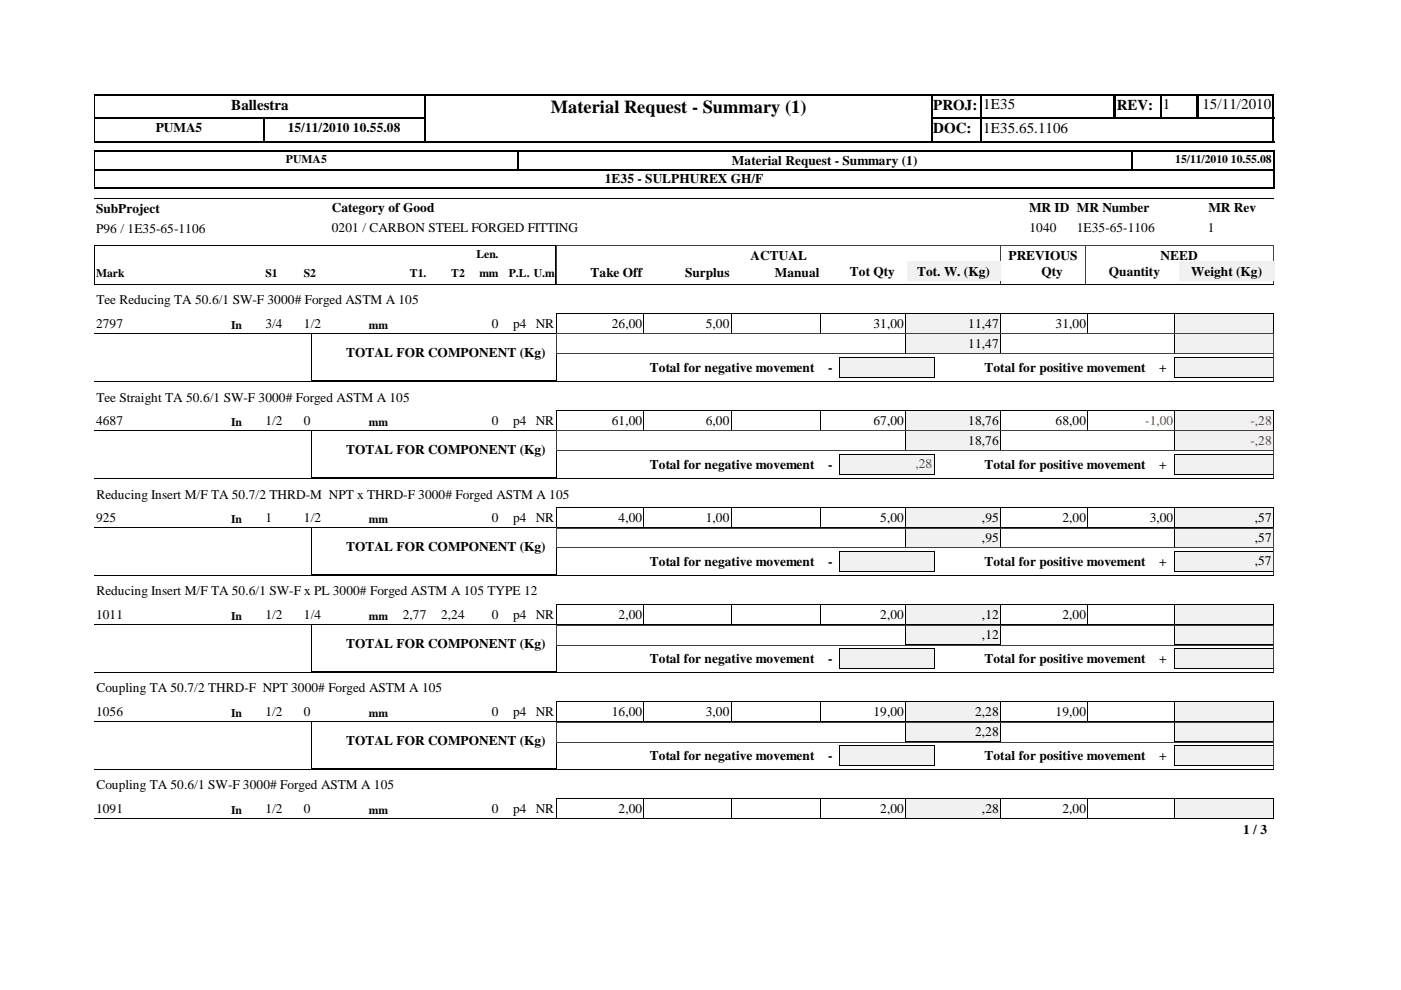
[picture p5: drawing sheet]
<svg xmlns="http://www.w3.org/2000/svg" width="297mm" height="210mm" viewBox="0 0 297 210" stroke-linecap="round" stroke-linejoin="round" font-family="sans-serif">
<defs><g id="words">
<text font-size="3.9" x="116.8" y="23.9">Material Request - Summary (1)</text>
<g font-size="3.2">
<text x="49" y="23.3">Ballestra</text>
<text x="197.9" y="23.3">PROJ:</text>
<text x="208.4" y="23.2">1E35</text>
<text x="236.8" y="23.3">REV:</text>
<text x="246.5" y="23.2">1</text>
<text x="254.9" y="23.2">15/11/2010</text>
<text x="197.9" y="28.3">DOC:</text>
<text x="208.4" y="28.2">1E35.65.1106</text>
</g>
<g font-size="2.8">
<text x="33" y="28">PUMA5</text>
<text x="61" y="28">15/11/2010 10.55.08</text>
<text x="155.2" y="34.9">Material Request - Summary (1)</text>
<text x="128.2" y="38.8">1E35 - SULPHUREX GH/F</text>
<text x="20.4" y="45.1">SubProject</text>
<text x="70.4" y="45">Category of Good</text>
<text x="218.2" y="45">MR ID MR Number</text>
<text x="256.2" y="45">MR Rev</text>
<text x="20.4" y="49.3">P96 / 1E35-65-1106</text>
<text x="70.4" y="49.2">0201 / CARBON STEEL FORGED FITTING</text>
<text x="218.3" y="49.2">1040</text>
<text x="228.3" y="49.2">1E35-65-1106</text>
<text x="256.1" y="49.2">1</text>
<text x="125.2" y="58.7">Take Off</text>
<text x="145.2" y="58.7">Surplus</text>
<text x="159.1" y="55">ACTUAL</text>
<text x="164.3" y="58.7">Manual</text>
<text x="180.2" y="58.5">Tot Qty</text>
<text x="194.4" y="58.5">Tot. W. (Kg)</text>
<text x="213.8" y="55">PREVIOUS</text>
<text x="220.8" y="58.5">Qty</text>
<text x="235.1" y="58.5">Quantity</text>
<text x="246.1" y="55">NEED</text>
<text x="252.6" y="58.5">Weight (Kg)</text>
<text x="20.4" y="64.6">Tee Reducing TA 50.6/1 SW-F 3000# Forged ASTM A 105</text>
<text x="20.4" y="69.5">2797</text>
<text x="56.3" y="69.5">3/4</text>
<text x="64.4" y="69.5">1/2</text>
<text x="104.3" y="69.5">0</text>
<text x="108.8" y="69.5">p4 NR</text>
<text x="129.7" y="69.5">26,00</text>
<text x="149.6" y="69.5">5,00</text>
<text x="185.2" y="69.5">31,00</text>
<text x="205.3" y="69.5">11,47</text>
<text x="223.8" y="69.5">31,00</text>
<text x="73.4" y="75.7">TOTAL FOR COMPONENT (Kg)</text>
<text x="205.3" y="73.7">11,47</text>
<text x="137.7" y="78.8">Total for negative movement</text>
<text x="175.6" y="78.8">-</text>
<text x="208.7" y="78.8">Total for positive movement</text>
<text x="245.7" y="78.8">+</text>
<text x="20.4" y="85.1">Tee Straight TA 50.6/1 SW-F 3000# Forged ASTM A 105</text>
<text x="20.4" y="90">4687</text>
<text x="56.3" y="90">1/2</text>
<text x="64.4" y="90">0</text>
<text x="104.3" y="90">0</text>
<text x="108.8" y="90">p4 NR</text>
<text x="129.7" y="90">61,00</text>
<text x="149.6" y="90">6,00</text>
<text x="185.2" y="90">67,00</text>
<text x="205.3" y="90">18,76</text>
<text x="205.3" y="94.3">18,76</text>
<text x="223.8" y="90">68,00</text>
<text x="73.4" y="96.3">TOTAL FOR COMPONENT (Kg)</text>
<text x="137.7" y="99.4">Total for negative movement</text>
<text x="175.6" y="99.4">-</text>
<text x="208.7" y="99.4">Total for positive movement</text>
<text x="245.7" y="99.4">+</text>
<text x="20.4" y="105.7">Reducing Insert M/F TA 50.7/2 THRD-M NPT x THRD-F 3000# Forged ASTM A 105</text>
<text x="20.4" y="110.6">925</text>
<text x="56.3" y="110.6">1</text>
<text x="64.4" y="110.6">1/2</text>
<text x="104.3" y="110.6">0</text>
<text x="108.8" y="110.6">p4 NR</text>
<text x="131.1" y="110.6">4,00</text>
<text x="149.6" y="110.6">1,00</text>
<text x="186.6" y="110.6">5,00</text>
<text x="208.2" y="110.6">,95</text>
<text x="225.3" y="110.6">2,00</text>
<text x="243.8" y="110.6">3,00</text>
<text x="266.1" y="110.6">,57</text>
<text x="73.4" y="116.9">TOTAL FOR COMPONENT (Kg)</text>
<text x="137.7" y="119.9">Total for negative movement</text>
<text x="175.6" y="119.9">-</text>
<text x="208.2" y="114.9">,95</text>
<text x="208.7" y="119.9">Total for positive movement</text>
<text x="245.7" y="119.9">+</text>
<text x="266" y="119.9">,57</text>
<text x="266.1" y="114.9">,57</text>
<text x="20.4" y="131.2">1011</text>
<text x="20.4" y="126.2">Reducing Insert M/F TA 50.6/1 SW-F x PL 3000# Forged ASTM A 105 TYPE 12</text>
<text x="56.3" y="131.2">1/2</text>
<text x="64.4" y="131.2">1/4</text>
<text x="85.4" y="131.2">2,77</text>
<text x="93.5" y="131.2">2,24</text>
<text x="104.3" y="131.2">0</text>
<text x="108.8" y="131.2">p4 NR</text>
<text x="131.1" y="131.2">2,00</text>
<text x="186.6" y="131.2">2,00</text>
<text x="208.2" y="131.2">,12</text>
<text x="225.3" y="131.2">2,00</text>
<text x="73.4" y="137.5">TOTAL FOR COMPONENT (Kg)</text>
<text x="208.2" y="135.4">,12</text>
<text x="137.7" y="140.5">Total for negative movement</text>
<text x="175.6" y="140.5">-</text>
<text x="208.7" y="140.5">Total for positive movement</text>
<text x="245.7" y="140.5">+</text>
<text x="20.4" y="146.8">Coupling TA 50.7/2 THRD-F NPT 3000# Forged ASTM A 105</text>
<text x="20.4" y="151.8">1056</text>
<text x="56.3" y="151.8">1/2</text>
<text x="64.4" y="151.8">0</text>
<text x="104.3" y="151.8">0</text>
<text x="108.8" y="151.8">p4 NR</text>
<text x="129.7" y="151.8">16,00</text>
<text x="149.6" y="151.8">3,00</text>
<text x="185.2" y="151.8">19,00</text>
<text x="206.8" y="151.8">2,28</text>
<text x="206.8" y="156">2,28</text>
<text x="223.8" y="151.8">19,00</text>
<text x="73.4" y="158">TOTAL FOR COMPONENT (Kg)</text>
<text x="137.7" y="161.1">Total for negative movement</text>
<text x="175.6" y="161.1">-</text>
<text x="208.7" y="161.1">Total for positive movement</text>
<text x="245.7" y="161.1">+</text>
<text x="20.4" y="167.4">Coupling TA 50.6/1 SW-F 3000# Forged ASTM A 105</text>
<text x="20.4" y="172.3">1091</text>
<text x="56.3" y="172.3">1/2</text>
<text x="64.4" y="172.3">0</text>
<text x="104.3" y="172.3">0</text>
<text x="108.8" y="172.3">p4 NR</text>
<text x="131.1" y="172.3">2,00</text>
<text x="186.6" y="172.3">2,00</text>
<text x="208.2" y="172.3">,28</text>
<text x="225.3" y="172.3">2,00</text>
<text x="263.6" y="176.9">1 / 3</text>
</g>
<g font-size="2.8" fill="#f00">
<text x="242.8" y="90">-1,00</text>
<text x="265.1" y="90">-,28</text>
<text x="265.1" y="94.3">-,28</text>
<text x="194.1" y="99.3">,28</text>
</g>
<g font-size="2.5">
<text x="60.6" y="34.6">PUMA5</text>
<text x="249.2" y="34.6">15/11/2010 10.55.08</text>
<text x="20.4" y="58.7">Mark</text>
<text x="56.3" y="58.7">S1</text>
<text x="64.4" y="58.7">S2</text>
<text x="86.9" y="58.7">T1.</text>
<text x="95.7" y="58.7">T2</text>
<text x="101" y="54.7">Len.</text>
<text x="101.6" y="58.7">mm</text>
<text x="107.9" y="58.7">P.L. U.m</text>
<text x="49" y="69.7">In</text>
<text x="78.2" y="69.7">mm</text>
<text x="49" y="90.3">In</text>
<text x="78.2" y="90.3">mm</text>
<text x="49" y="110.9">In</text>
<text x="78.2" y="110.9">mm</text>
<text x="49" y="131.4">In</text>
<text x="78.2" y="131.4">mm</text>
<text x="49" y="152">In</text>
<text x="78.2" y="152">mm</text>
<text x="49" y="172.6">In</text>
<text x="78.2" y="172.6">mm</text>
</g>
</g></defs>
<path d="M90.2 20v5.2M197.4 20v10.2M208 20v10.2M236.3 20v5.2M246.1 20v5.2M253.8 20v5.2M254 20v5.2M270 20v10.2M20 25.1h70.3M20 25h70.3M55.9 24.9v5.3M197.2 25.1h73" fill="none" stroke="#000" stroke-width=".34"/>
<path d="M236.3 20v5.2M90.1 24.9v5.3" fill="none" stroke="#000" stroke-width=".38"/>
<path d="M20 30.1h70.3M20 20.1h70.3M197.2 30.1h10.9M197.2 20.1h73" fill="none" stroke="#000" stroke-width=".25"/>
<path d="M20.1 20v10.2" fill="none" stroke="#000" stroke-width=".21"/>
<path d="M207.8 30h62.4" fill="none" stroke="#000" stroke-width=".3"/>
<path d="M90.3 20.2h107.1v9.7h-107.1z" fill="#fff"/>
<path d="M20 35.9h250.3M20 39.9h250.3M90 20.1h107.7M270.1 31.9v4.2" fill="none" stroke="#000" stroke-width=".25"/>
<path d="M197.5 20v10.2M109.9 31.9v4.2" fill="none" stroke="#000" stroke-width=".34"/>
<path d="M20 32.1h250.3M90 30h107.7M270.1 35.9v4.1" fill="none" stroke="#000" stroke-width=".3"/>
<path d="M90.1 20v10.2M239.9 31.9v4.2" fill="none" stroke="#000" stroke-width=".38"/>
<path d="M20 36h250.3M20.1 31.9v8.1M20 42h250M20 52h97.9v8.3h-97.9z" fill="none" stroke="#000" stroke-width=".21"/>
<path d="M212.1 51.9v8.4M212.2 51.9v8.4M230.1 51.9v8.4M270 51.9v8.4M270 52h-152v8.3h152" fill="none" stroke="#404040" stroke-width=".21"/>
<path d="M99.6 56h6.4v3.7h-6.4z" fill="#fff"/>
<g fill="#f1f1f1">
<path d="M192.3 55.4h19.8v4.2h-19.8z"/>
<path d="M250 55.4h20.2v4.2h-20.2z"/>
</g>
<path d="M20 60.3h250M20 70.7h172.1M136.5 66.5v4.2M155 66.5v4.2M174.1 66.5v4.2M192 66.5v4.2M192.1 66.5h-74.1v4.2M212.1 66.5h37v4.2M212.1 70.7h37M212.1 66.5v4.2M230.6 66.5v4.2" fill="none" stroke="#000" stroke-width=".21"/>
<path d="M192.1 66.5h20v4.2h-20z" fill="#f1f1f1"/>
<path d="M192 70.7h20.1M192 70.7v-4.2h20.1v4.2" fill="none" stroke="#000" stroke-width=".21"/>
<path d="M249.1 66.5h20.9v4.2h-20.9z" fill="#f1f1f1"/>
<path d="M249.1 66.5h20.9M249.1 70.7h20.9M249.1 66.5v4.2M270 66.5v4.2" fill="none" stroke="#000" stroke-width=".21"/>
<path d="M192.1 70.7h20v4.2h-20z" fill="#f1f1f1"/>
<path d="M192 70.7h20.1v4.3h-20.1z" fill="none" stroke="#000" stroke-width=".21"/>
<path d="M249.1 70.7h20.9v4.2h-20.9z" fill="#f1f1f1"/>
<path d="M249.1 70.7h20.9M249.1 75h20.9M249.1 70.7v4.3M270 70.7v4.3" fill="none" stroke="#000" stroke-width=".21"/>
<path d="M249.1 75.7h20.8v4.2h-20.8z" fill="#f1f1f1"/>
<path d="M249 79.9h21M249.1 80l-.1-4.3h21l-.1 4.3" fill="none" stroke="#000" stroke-width=".21"/>
<path d="M178 75.7h20v4.2h-20z" fill="#f1f1f1"/>
<g fill="none" stroke="#000" stroke-width=".21">
<path d="M66 70.7h52.1l-.1 10h-52zM177.9 79.9h20.2M177.9 80v-4.3h20.2v4.3M20 80.8h250M20 91.3h172.1M136.5 87v4.3M155 87v4.3M174.1 87v4.3M192 87v4.3M192.1 87.1h-74.1v4.2M212.1 87.1h37v4.2M212.1 91.3h37"/>
<path d="M212.1 87v4.3M230.6 87v4.3"/>
</g>
<path d="M118 70.8h152.1M118 70.8v4.2h152.1M118 75v5.8M270.1 70.8v4.3M270.1 75v5.8M118 80.8h152.1" fill="none" stroke="#404040" stroke-width=".21"/>
<path d="M192.1 87h20v4.3h-20z" fill="#f1f1f1"/>
<path d="M192 91.3h20.1M192 91.3v-4.2h20.1v4.2" fill="none" stroke="#000" stroke-width=".21"/>
<path d="M249.1 87h20.9v4.3h-20.9z" fill="#f1f1f1"/>
<path d="M249.1 87.1h20.9M249.1 91.3h20.9M249.1 87v4.3M270 87v4.3" fill="none" stroke="#000" stroke-width=".21"/>
<path d="M192.1 91.3h20v4.2h-20z" fill="#f1f1f1"/>
<path d="M192 95.5h20.1M192 95.5v-4.2h20.1v4.2" fill="none" stroke="#000" stroke-width=".21"/>
<path d="M249.1 91.3h20.9v4.2h-20.9z" fill="#f1f1f1"/>
<path d="M249.1 91.3h20.9M249.1 95.5h20.9M249.1 91.3v4.2M270 91.3v4.2" fill="none" stroke="#000" stroke-width=".21"/>
<path d="M249.1 96.3h20.8v4.2h-20.8z" fill="#f1f1f1"/>
<path d="M249 96.3h21M249.1 96.3v4.2M269.9 96.3v4.2M249 100.5h21" fill="none" stroke="#000" stroke-width=".21"/>
<path d="M178 96.3h20v4.2h-20z" fill="#f1f1f1"/>
<g fill="none" stroke="#000" stroke-width=".21">
<path d="M66 91.3h52.1l-.1 10-52-.1zM177.9 96.3h20.2M177.9 96.3v4.2M198.1 96.3v4.2M20 101.4h250M20 111.9h172.1M118 107.6h74.1M118 107.6v4.3M136.5 107.6v4.3M155 107.6v4.3M174.1 107.6v4.3M177.9 100.5h20.2"/>
<path d="M192 107.6v4.3M212.1 107.6h37M212.1 111.9h37M212.1 107.6v4.3M230.6 107.6v4.3M249.1 107.6v4.3"/>
</g>
<path d="M118 95.6v5.8M270.1 95.6v5.8M270.1 95.6h-152.1v-4.2h152.1v4.2M118 101.4h152.1" fill="none" stroke="#404040" stroke-width=".21"/>
<path d="M192.1 107.6h20v4.2h-20z" fill="#f1f1f1"/>
<path d="M192 107.6h20.1M192 111.9h20.1M192 107.6v4.3M212.1 107.6v4.3" fill="none" stroke="#000" stroke-width=".21"/>
<path d="M249.1 107.6h20.9v4.2h-20.9z" fill="#f1f1f1"/>
<path d="M249.1 107.6h20.9M249.1 111.9h20.9M249.1 107.6v4.3M270 107.6v4.3" fill="none" stroke="#000" stroke-width=".21"/>
<path d="M192.1 111.8h20v4.3h-20z" fill="#f1f1f1"/>
<path d="M192 116.1h20.1M192 116.1v-4.2h20.1v4.2" fill="none" stroke="#000" stroke-width=".21"/>
<path d="M249.1 111.8h20.9v4.3h-20.9z" fill="#f1f1f1"/>
<path d="M249.1 111.9h20.9M249.1 116.1h20.9M249.1 111.8v4.3M270 111.8v4.3" fill="none" stroke="#000" stroke-width=".21"/>
<path d="M249.1 116.9h20.8v4.2h-20.8z" fill="#f1f1f1"/>
<path d="M249 116.9h21M249.1 116.8l-.1 4.3h20.9v-4.3" fill="none" stroke="#000" stroke-width=".21"/>
<path d="M178 116.9h20v4.2h-20z" fill="#f1f1f1"/>
<g fill="none" stroke="#000" stroke-width=".21">
<path d="M177.9 116.9h20.2M177.9 116.8v4.3h20.2v-4.3M20 121.9h250M20 132.4h172.1M66 121.8h52.1M66 121.8v-9.9h52.1l-.1 9.9M118 128.2h74.1M118 128.2v4.3M136.5 128.2v4.3M155 128.2v4.3M174.1 128.2v4.3M192 128.2v4.3"/>
<path d="M212.1 128.2h37M212.1 128.2v4.3M230.6 128.2v4.3M249.1 128.2v4.2h-37"/>
</g>
<path d="M118 116.2v5.7l152.1 .1v-5.8h-152.1v-4.3l152.1 .1v4.2" fill="none" stroke="#404040" stroke-width=".21"/>
<path d="M192.1 128.2h20v4.2h-20z" fill="#f1f1f1"/>
<path d="M192 128.2h20.1M192 128.2v4.2l20.1 .1v-4.3" fill="none" stroke="#000" stroke-width=".21"/>
<path d="M249.1 128.2h20.9v4.2h-20.9z" fill="#f1f1f1"/>
<path d="M249.1 128.2h20.9M249.1 132.4h20.9M249.1 128.2v4.3M270 128.2v4.3" fill="none" stroke="#000" stroke-width=".21"/>
<path d="M192.1 132.4h20v4.3h-20z" fill="#f1f1f1"/>
<path d="M192 132.4h20.1M192 132.4v4.3h20.1v-4.3" fill="none" stroke="#000" stroke-width=".21"/>
<path d="M249.1 132.4h20.9v4.3h-20.9z" fill="#f1f1f1"/>
<path d="M249.1 132.4h20.9M249.1 136.7h20.9M249.1 132.4v4.3M270 132.4v4.3" fill="none" stroke="#000" stroke-width=".21"/>
<path d="M249.1 137.5h20.8v4.1h-20.8z" fill="#f1f1f1"/>
<path d="M249 137.4h21M249.1 137.4l-.1 4.3h20.9v-4.3" fill="none" stroke="#000" stroke-width=".21"/>
<path d="M178 137.5h20v4.1h-20z" fill="#f1f1f1"/>
<g fill="none" stroke="#000" stroke-width=".21">
<path d="M66 132.4h52.1M66 132.4v10M118 132.4v10M177.9 137.4h20.2M177.9 137.4v4.3h20.2v-4.3M20 142.5h250M20 153h172.1M66 142.4h52.1M136.5 148.8v4.2M155 148.8v4.2M174.1 148.8v4.2M192 148.8v4.2"/>
<path d="M192.1 148.8h-74.1v4.2M212.1 148.8h37v4.2h-37M212.1 148.8v4.2M230.6 148.8v4.2"/>
</g>
<path d="M118 136.8v-4.3h152.1v4.3M118 136.7v5.8h152.1v-5.7h-152.1" fill="none" stroke="#404040" stroke-width=".21"/>
<path d="M192.1 148.8h20v4.2h-20z" fill="#f1f1f1"/>
<path d="M192 148.8h20.1v4.2h-20.1z" fill="none" stroke="#000" stroke-width=".21"/>
<path d="M249.1 148.8h20.9v4.2h-20.9z" fill="#f1f1f1"/>
<path d="M249.1 148.8h20.9M249.1 153h20.9M249.1 148.8v4.2M270 148.8v4.2" fill="none" stroke="#000" stroke-width=".21"/>
<path d="M192.1 153h20v4.2h-20z" fill="#f1f1f1"/>
<path d="M192 153h20.1M192 153v4.2l20.1 .1v-4.3" fill="none" stroke="#000" stroke-width=".21"/>
<path d="M249.1 153h20.9v4.2h-20.9z" fill="#f1f1f1"/>
<path d="M249.1 153h20.9M249.1 157.2h20.9M249.1 153v4.3M270 153v4.3" fill="none" stroke="#000" stroke-width=".21"/>
<path d="M249.1 158h20.8v4.2h-20.8z" fill="#f1f1f1"/>
<path d="M249 158h21l-.1 4.3-20.9-.1z" fill="none" stroke="#000" stroke-width=".21"/>
<path d="M178 158h20v4.2h-20z" fill="#f1f1f1"/>
<g fill="none" stroke="#000" stroke-width=".21">
<path d="M66 153h52.1M66 153v10M118 153v10M177.9 158h20.2v4.3l-20.2-.1zM20 163.1h250M20 173.6h172.1M66 163h52.1M136.5 169.3v4.3M155 169.3v4.3M174.1 169.3v4.3M192 169.3v4.3M192.1 169.4h-74.1v4.2"/>
<path d="M212.1 169.4h37v4.2h-37M212.1 169.3v4.3M230.6 169.3v4.3"/>
</g>
<path d="M118 157.4v-4.3h152.1v4.3M118 157.3v5.8h152.1v-5.8h-152.1" fill="none" stroke="#404040" stroke-width=".21"/>
<path d="M192.1 169.3h20v4.3h-20z" fill="#f1f1f1"/>
<path d="M192 169.4h20.1v4.2h-20.1z" fill="none" stroke="#000" stroke-width=".21"/>
<path d="M249.1 169.3h20.9v4.3h-20.9z" fill="#f1f1f1"/>
<path d="M249.1 169.4h20.9M249.1 173.6h20.9M249.1 169.3v4.3M270 169.3v4.3" fill="none" stroke="#000" stroke-width=".21"/>
<use href="#words"/>
</svg>
